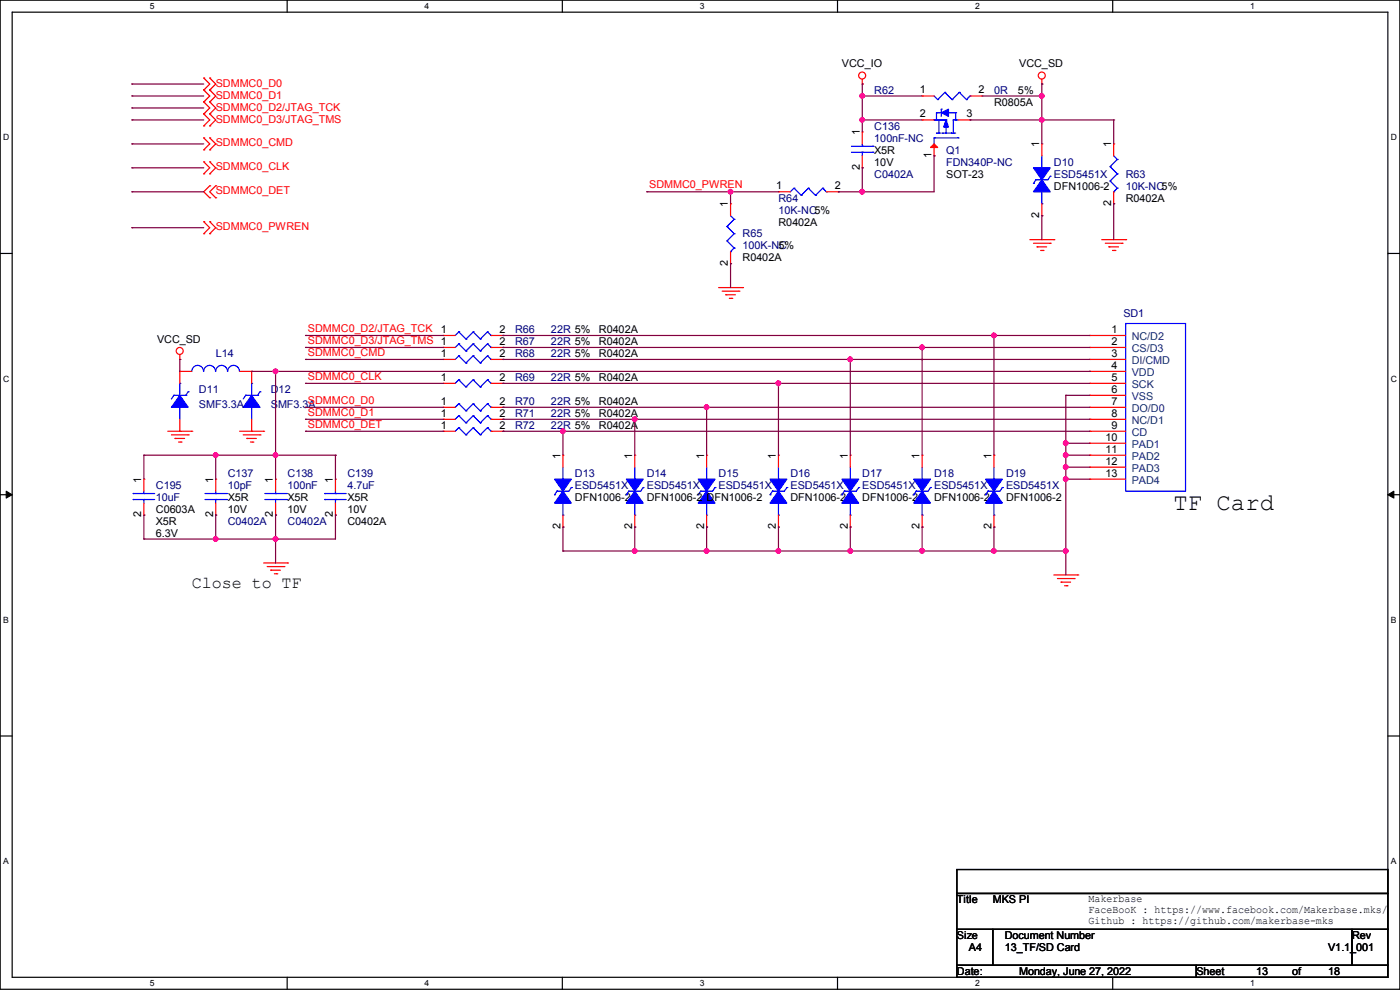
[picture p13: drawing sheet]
<svg xmlns="http://www.w3.org/2000/svg" width="297mm" height="210mm" viewBox="0 0 297 210" stroke-linecap="round" stroke-linejoin="round" font-family="sans-serif">
<defs><g id="words">
<text font-size="5.1" x="249" y="108.2">TF Card</text>
<text font-size="3.6" x="40.7" y="124.8">Close to TF</text>
<g font-size="2.3">
<text x="178.6" y="14.3">VCC_IO</text>
<text x="216.2" y="14.3">VCC_SD</text>
<text x="195.1" y="19.8">1</text>
<text x="207.6" y="19.8">2</text>
<text x="210.9" y="22.4">R0805A</text>
<text x="216" y="19.9">5%</text>
<text x="182.4" y="28.7" transform="rotate(-90 182.4 28.7)">1</text>
<text x="195.1" y="24.9">2</text>
<text x="205" y="24.9">3</text>
<text x="185.5" y="32.6">X5R</text>
<text x="185.5" y="35.1">10V</text>
<text x="197.6" y="33.6" transform="rotate(-90 197.6 33.6)">1</text>
<text x="220.5" y="31.3" transform="rotate(-90 220.5 31.3)">1</text>
<text x="235.7" y="31.3" transform="rotate(-90 235.7 31.3)">1</text>
<text x="164.6" y="40.1">1</text>
<text x="177.1" y="40.1">2</text>
<text x="182.4" y="36.1" transform="rotate(-90 182.4 36.1)">2</text>
<text x="200.7" y="37.7">SOT-23</text>
<text x="223.6" y="40.2">DFN1006-2</text>
<text x="154.4" y="44" transform="rotate(-90 154.4 44)">1</text>
<text x="165.2" y="47.8">R0402A</text>
<text x="220.5" y="46.3" transform="rotate(-90 220.5 46.3)">2</text>
<text x="235.7" y="43.7" transform="rotate(-90 235.7 43.7)">2</text>
<text x="238.8" y="42.8">R0402A</text>
<text x="165.2" y="52.9">5%</text>
<text x="154.4" y="56.4" transform="rotate(-90 154.4 56.4)">2</text>
<text x="157.5" y="55.5">R0402A</text>
<text x="93.5" y="70.6">1</text>
<text x="106" y="70.6">2</text>
<text x="127" y="70.7">R0402A</text>
<text x="235.8" y="70.6">1</text>
<text x="33.3" y="72.7">VCC_SD</text>
<text x="93.5" y="75.7">1</text>
<text x="106" y="73.2">2</text>
<text x="106" y="75.7">2</text>
<text x="127" y="73.2">R0402A</text>
<text x="127" y="75.8">R0402A</text>
<text x="235.8" y="73.2">2</text>
<text x="235.8" y="75.7">3</text>
<text x="93.5" y="80.8">1</text>
<text x="106" y="80.8">2</text>
<text x="127" y="80.9">R0402A</text>
<text x="235.8" y="78.2">4</text>
<text x="235.8" y="80.8">5</text>
<text x="235.8" y="83.3">6</text>
<text x="93.5" y="85.9">1</text>
<text x="93.5" y="88.4">1</text>
<text x="106" y="85.9">2</text>
<text x="106" y="88.4">2</text>
<text x="127" y="85.9">R0402A</text>
<text x="127" y="88.5">R0402A</text>
<text x="235.8" y="85.9">7</text>
<text x="235.8" y="88.4">8</text>
<text x="93.5" y="90.9">1</text>
<text x="106" y="90.9">2</text>
<text x="127" y="91">R0402A</text>
<text x="234.5" y="93.5">10</text>
<text x="235.8" y="90.9">9</text>
<text x="118.9" y="97.3" transform="rotate(-90 118.9 97.3)">1</text>
<text x="134.1" y="97.3" transform="rotate(-90 134.1 97.3)">1</text>
<text x="149.4" y="97.3" transform="rotate(-90 149.4 97.3)">1</text>
<text x="164.6" y="97.3" transform="rotate(-90 164.6 97.3)">1</text>
<text x="179.8" y="97.3" transform="rotate(-90 179.8 97.3)">1</text>
<text x="195.1" y="97.3" transform="rotate(-90 195.1 97.3)">1</text>
<text x="210.3" y="97.3" transform="rotate(-90 210.3 97.3)">1</text>
<text x="234.5" y="96">11</text>
<text x="234.5" y="98.6">12</text>
<text x="234.5" y="101.1">13</text>
<text x="30" y="102.4" transform="rotate(-90 30 102.4)">1</text>
<text x="45.2" y="102.4" transform="rotate(-90 45.2 102.4)">1</text>
<text x="48.3" y="106.3">X5R</text>
<text x="57.9" y="102.4" transform="rotate(-90 57.9 102.4)">1</text>
<text x="61" y="106.3">X5R</text>
<text x="70.6" y="102.4" transform="rotate(-90 70.6 102.4)">1</text>
<text x="73.7" y="106.3">X5R</text>
<text x="122" y="106.3">DFN1006-2</text>
<text x="137.2" y="106.3">DFN1006-2 DFN1006-2</text>
<text x="167.7" y="106.3">DFN1006-2</text>
<text x="182.9" y="106.3">DFN1006-2</text>
<text x="198.2" y="106.3">DFN1006-2</text>
<text x="213.4" y="106.3">DFN1006-2</text>
<text x="30" y="109.8" transform="rotate(-90 30 109.8)">2</text>
<text x="33.1" y="108.8">C0603A</text>
<text x="33.1" y="111.3">X5R</text>
<text x="33.1" y="113.9">6.3V</text>
<text x="45.2" y="109.8" transform="rotate(-90 45.2 109.8)">2</text>
<text x="48.3" y="108.8">10V</text>
<text x="57.9" y="109.8" transform="rotate(-90 57.9 109.8)">2</text>
<text x="61" y="108.8">10V</text>
<text x="70.6" y="109.8" transform="rotate(-90 70.6 109.8)">2</text>
<text x="73.7" y="111.3">C0402A</text>
<text x="73.7" y="108.8">10V</text>
<text x="118.9" y="112.3" transform="rotate(-90 118.9 112.3)">2</text>
<text x="134.1" y="112.3" transform="rotate(-90 134.1 112.3)">2</text>
<text x="149.4" y="112.3" transform="rotate(-90 149.4 112.3)">2</text>
<text x="164.6" y="112.3" transform="rotate(-90 164.6 112.3)">2</text>
<text x="179.8" y="112.3" transform="rotate(-90 179.8 112.3)">2</text>
<text x="195.1" y="112.3" transform="rotate(-90 195.1 112.3)">2</text>
<text x="210.3" y="112.3" transform="rotate(-90 210.3 112.3)">2</text>
<text x="203" y="191.6">Title</text>
<text x="210.6" y="191.6">MKS PI</text>
<text x="230.9" y="191.4">Makerbase</text>
<text x="230.9" y="193.7">FaceBooK : https://www.facebook.com/Makerbase.mks/</text>
<text x="230.9" y="196">Github : https://github.com/makerbase-mks</text>
<text x="203" y="199.2">Size</text>
<text x="205.5" y="201.8">A4</text>
<text x="213.2" y="199.2">Document Number</text>
<text x="213.2" y="201.8">13_TF/SD Card</text>
<text x="281.7" y="201.8">V1.1_001</text>
<text x="286.8" y="199.2">Rev</text>
<text x="203" y="206.8">Date:</text>
<text x="216.2" y="206.8">Monday, June 27, 2022</text>
<text x="253.8" y="206.8">Sheet</text>
<text x="266.5" y="206.8">13</text>
<text x="274.1" y="206.8">of</text>
<text x="281.7" y="206.8">18</text>
</g>
<g font-size="2.3" fill="#f00">
<text x="45.8" y="23.5">SDMMC0_D2/JTAG_TCK</text>
<text x="45.8" y="20.9">SDMMC0_D1</text>
<text x="45.8" y="18.4">SDMMC0_D0</text>
<text x="45.8" y="26">SDMMC0_D3/JTAG_TMS</text>
<text x="45.8" y="31.1">SDMMC0_CMD</text>
<text x="45.8" y="36.2">SDMMC0_CLK</text>
<text x="45.8" y="41.2">SDMMC0_DET</text>
<text x="137.7" y="40">SDMMC0_PWREN</text>
<text x="45.8" y="48.9">SDMMC0_PWREN</text>
<text x="65.3" y="70.4">SDMMC0_D2/JTAG_TCK</text>
<text x="65.3" y="73">SDMMC0_D3/JTAG_TMS 1</text>
<text x="65.3" y="75.5">SDMMC0_CMD</text>
<text x="65.3" y="80.6">SDMMC0_CLK</text>
<text x="65.3" y="85.7">SDMMC0_D0</text>
<text x="65.3" y="88.2">SDMMC0_D1</text>
<text x="65.3" y="90.8">SDMMC0_DET</text>
</g>
<g font-size="2.3" fill="#000080">
<text x="185.5" y="19.9">R62</text>
<text x="210.9" y="19.9">0R</text>
<text x="185.5" y="27.5">C136</text>
<text x="185.5" y="30.1">100nF-NC</text>
<text x="200.7" y="32.6">Q1</text>
<text x="200.7" y="35.1">FDN340P-NC</text>
<text x="223.6" y="35.1">D10</text>
<text x="185.5" y="37.7">C0402A</text>
<text x="223.6" y="37.7">ESD5451X</text>
<text x="238.8" y="37.7">R63</text>
<text x="238.8" y="40.2">10K-NC5%</text>
<text x="165.2" y="42.8">R64</text>
<text x="165.2" y="45.3">10K-NC5%</text>
<text x="157.5" y="50.4">R65</text>
<text x="157.5" y="52.9">100K-NC</text>
<text x="109.3" y="70.7">R66</text>
<text x="116.9" y="70.7">22R 5%</text>
<text x="238.3" y="67.1">SD1</text>
<text x="45.8" y="75.8">L14</text>
<text x="109.3" y="73.2">R67</text>
<text x="109.3" y="75.8">R68</text>
<text x="116.9" y="73.2">22R 5%</text>
<text x="116.9" y="75.8">22R 5%</text>
<text x="42.2" y="83.4">D11</text>
<text x="57.5" y="83.4">D12</text>
<text x="109.3" y="80.9">R69</text>
<text x="116.9" y="80.9">22R 5%</text>
<text x="42.2" y="86.4">SMF3.3A</text>
<text x="57.5" y="86.4">SMF3.3A</text>
<text x="109.3" y="85.9">R70</text>
<text x="109.3" y="88.5">R71</text>
<text x="116.9" y="85.9">22R 5%</text>
<text x="116.9" y="88.5">22R 5%</text>
<text x="109.3" y="91">R72</text>
<text x="116.9" y="91">22R 5%</text>
<text x="48.3" y="101.2">C137</text>
<text x="61" y="101.2">C138</text>
<text x="73.7" y="101.2">C139</text>
<text x="122" y="101.2">D13</text>
<text x="137.2" y="101.2">D14</text>
<text x="152.5" y="101.2">D15</text>
<text x="167.7" y="101.2">D16</text>
<text x="182.9" y="101.2">D17</text>
<text x="198.2" y="101.2">D18</text>
<text x="213.4" y="101.2">D19</text>
<text x="33.1" y="103.7">C195</text>
<text x="33.1" y="106.3">10uF</text>
<text x="48.3" y="103.7">10pF</text>
<text x="61" y="103.7">100nF</text>
<text x="73.7" y="103.7">4.7uF</text>
<text x="122" y="103.7">ESD5451X</text>
<text x="137.2" y="103.7">ESD5451X</text>
<text x="152.5" y="103.7">ESD5451X</text>
<text x="167.7" y="103.7">ESD5451X</text>
<text x="182.9" y="103.7">ESD5451X</text>
<text x="198.2" y="103.7">ESD5451X</text>
<text x="213.4" y="103.7">ESD5451X</text>
<text x="48.3" y="111.3">C0402A</text>
<text x="61" y="111.3">C0402A</text>
</g>
<g font-size="2.3" fill="#004080">
<text x="240.1" y="72.2">NC/D2</text>
<text x="240.1" y="74.8">CS/D3</text>
<text x="240.1" y="77.3">DI/CMD</text>
<text x="240.1" y="79.8">VDD</text>
<text x="240.1" y="82.4">SCK</text>
<text x="240.1" y="84.9">VSS</text>
<text x="240.1" y="87.5">DO/D0</text>
<text x="240.1" y="90">NC/D1</text>
<text x="240.1" y="92.5">CD</text>
<text x="240.1" y="95.1">PAD1</text>
<text x="240.1" y="97.6">PAD2</text>
<text x="240.1" y="100.2">PAD3</text>
<text x="240.1" y="102.7">PAD4</text>
</g>
<g font-size="1.8">
<text x="31.8" y="1.9">5</text>
<text x="90.1" y="1.9">4</text>
<text x="148.5" y="1.9">3</text>
<text x="206.8" y="1.9">2</text>
<text x="265.2" y="1.9">1</text>
<text x=".7" y="29.8">D</text>
<text x="295.1" y="29.8">D</text>
<text x=".7" y="80.9">C</text>
<text x="295.1" y="80.9">C</text>
<text x=".7" y="132.1">B</text>
<text x="295.1" y="132.1">B</text>
<text x=".7" y="183.3">A</text>
<text x="295.1" y="183.3">A</text>
<text x="31.8" y="209.2">5</text>
<text x="90.1" y="209.2">4</text>
<text x="148.5" y="209.2">3</text>
<text x="206.8" y="209.2">2</text>
<text x="265.2" y="209.2">1</text>
</g>
</g></defs>
<path d="M0 0h297v209.8h-297zM2.6 2.6h291.8v204.7h-291.8z" fill="none" stroke="#000" stroke-width=".25"/>
<g fill="#fff">
<path d="M31.7 .3h1v2h-1z"/>
<path d="M31.7 207.6h1v2h-1z"/>
</g>
<path d="M60.9 0v2.6M60.9 207.3v2.5" fill="none" stroke="#000" stroke-width=".25"/>
<g fill="#fff">
<path d="M90.1 .3h1v2h-1z"/>
<path d="M90.1 207.6h1v2h-1z"/>
</g>
<path d="M119.3 0v2.6M119.3 207.3v2.5" fill="none" stroke="#000" stroke-width=".25"/>
<g fill="#fff">
<path d="M148.5 .3h.9v2h-.9z"/>
<path d="M148.5 207.6h.9v2h-.9z"/>
</g>
<path d="M177.7 0v2.6M177.7 207.3v2.5" fill="none" stroke="#000" stroke-width=".25"/>
<g fill="#fff">
<path d="M206.8 .3h1v2h-1z"/>
<path d="M206.8 207.6h1v2h-1z"/>
</g>
<path d="M236.1 0v2.6M236.1 207.3v2.5" fill="none" stroke="#000" stroke-width=".25"/>
<g fill="#fff">
<path d="M265.2 .3h1v2h-1z"/>
<path d="M265.2 207.6h1v2h-1z"/>
<path d="M.7 28.2h1.2v1.9h-1.2z"/>
<path d="M295.1 28.2h1.2v1.9h-1.2z"/>
<path d="M.7 79.3h1.2v2h-1.2z"/>
<path d="M295.1 79.3h1.2v2h-1.2z"/>
</g>
<path d="M0 53.8h2.6M294.4 53.8h2.6" fill="none" stroke="#000" stroke-width=".25"/>
<g fill="#fff">
<path d="M.7 130.5h1.2v2h-1.2z"/>
<path d="M295.1 130.5h1.1v2h-1.1z"/>
</g>
<path d="M0 104.9h2.6M294.4 104.9h2.6" fill="none" stroke="#000" stroke-width=".25"/>
<path d="M1.3 104.2l1.3 .7-1.3 .8zM294.4 104.9l1.3-.7v1.5z" fill="#000" stroke="#000" stroke-width=".21"/>
<g fill="#fff">
<path d="M.7 181.7h1.2v2h-1.2z"/>
<path d="M295.1 181.7h1.1v2h-1.1z"/>
</g>
<path d="M0 156.1h2.6M294.4 156.1h2.6M203 184.4h91.4v5.1h-91.4zM203 189.5h91.4v7.6h-91.4zM203 197.1h7.6v7.7h-7.6zM210.6 197.1h76.2v7.7h-76.2zM286.8 197.1h7.6v7.7h-7.6zM203 204.8h50.8v2.5h-50.8zM253.8 204.8h40.6v2.5h-40.6z" fill="none" stroke="#000" stroke-width=".25"/>
<g fill="none" stroke="#f00" stroke-width=".25">
<path d="M43.2 19.1h.1M43.2 16.6h.1M43.2 19.1l1.3 1.3-1.3 1.2M43.2 16.6l1.3 1.2-1.3 1.3M44.5 19.1h.1M44.5 16.6h.1M44.5 19.1l1.3 1.3-1.3 1.2M44.5 16.6l1.3 1.2-1.3 1.3M182.9 17.8h.1M182.9 16.8v1M221 17.8h.1M221 16.8v1"/>
<path d="M43.2 36.9h.1M43.2 34.3h.1M43.2 31.8h.1M43.2 29.3h.1M43.2 24.2h.1M43.2 21.6h.1M43.2 26.7h.1M43.2 34.3l1.3 1.3-1.3 1.3M43.2 29.3l1.3 1.2-1.3 1.3M43.2 21.6l1.3 1.3-1.3 1.3M43.2 24.2l1.3 1.2-1.3 1.3M44.5 36.9h.1"/>
<path d="M44.5 34.3h.1M44.5 31.8h.1M44.5 29.3h.1M44.5 39.4h.1M44.5 24.2h.1M44.5 21.6h.1M44.5 26.7h.1M44.5 34.3l1.3 1.3-1.3 1.3M44.5 29.3l1.3 1.2-1.3 1.3M44.5 39.4l-1.3 1.3 1.3 1.3M44.5 21.6l1.3 1.3-1.3 1.3M44.5 24.2l1.3 1.2-1.3 1.3"/>
<path d="M45.8 39.4h.1M45.8 39.4l-1.3 1.3 1.3 1.3M182.9 28h.1M182.9 35.6h.1M182.9 28v2.5M182.9 33.1v2.5M195.6 20.4h.1M195.6 25.4h.1M195.6 20.4h2.6M195.6 25.4h2.6M198.2 33.1h.1M198.2 30.5v2.6"/>
<path d="M203.2 25.4h2.6M205.8 25.4h.1M205.8 20.4h2.5M208.3 20.4h.1M221 30.5h.1M221 30.5v2.6M236.3 30.5h.1M236.3 30.5v2.6M43.2 49.6h.1M43.2 47h.1M43.2 47l1.3 1.3-1.3 1.3M44.5 42h.1"/>
<path d="M44.5 49.6h.1M44.5 47h.1M44.5 47l1.3 1.3-1.3 1.3M45.8 42h.1M155 43.2h.1M155 55.9h.1M155 43.2v2.6M155 53.4v2.5M165.1 40.7h.1M165.1 40.7h2.6M175.3 40.7h2.5M177.8 40.7h.1"/>
<path d="M218.5 50.8h5.1M219.2 51.6h3.6M220 52.4h.1M220 52.4h2M220.8 53.1h.5M221 45.8h.1M221 43.2v2.6M221.3 53.1h.1M222.8 51.6h.1M223.6 50.8h.1M233.7 50.8h5.1M234.5 51.6h3.5"/>
<path d="M235.2 52.4h.1M235.2 52.4h2.1M236 53.1h.5M236.3 43.2h.1M236.3 40.7v2.5M236.5 53.1h.1M238 51.6h.1M238.8 50.8h.1M38.1 76.2h.1M38.1 78.8h.1M38.1 75.2v1M38.1 78.8v2.5"/>
<path d="M38.1 78.8h2.6M50.8 78.8h2.6M53.4 78.8h.1M53.4 78.8v2.5M94 71.2h.1M94 73.7h.1M94 76.2h.1M94 71.2h2.6M94 73.7h2.6M94 76.2h2.6M104.2 71.2h2.5M104.2 73.7h2.5"/>
<path d="M104.2 76.2h2.5M106.7 71.2h.1M106.7 73.7h.1M106.7 76.2h.1M152.4 61h5.1M153.2 61.8h3.6M154 62.5h.1M154 62.5h2M154.7 63.3h.5M155.2 63.3h.1M156.8 61.8h.1M157.5 61h.1"/>
<path d="M231.2 71.2h.1M231.2 73.7h.1M231.2 76.2h.1M231.2 78.8h.1M231.2 71.2h7.6M231.2 73.7h7.6M231.2 76.2h7.6M231.2 78.8h7.6M35.6 91.5h5.1M36.4 92.2h3.5M37.1 93h.1M37.1 93h2.1"/>
<path d="M37.9 93.8h.5M38.1 91.5h.1M38.1 88.9v2.6M38.4 93.8h.1M39.9 92.2h.1M40.7 91.5h.1M50.8 91.5h5.1M51.6 92.2h3.6M52.4 93h.1M52.4 93h2M53.1 93.8h.5M53.4 91.5h.1"/>
<path d="M53.4 88.9v2.6M53.6 93.8h.1M55.2 92.2h.1M55.9 91.5h.1M94 86.4h.1M94 88.9h.1M94 91.5h.1M94 81.3h.1M94 91.5h2.6M94 86.4h2.6M94 88.9h2.6M94 81.3h2.6"/>
<path d="M104.2 91.5h2.5M104.2 86.4h2.5M104.2 88.9h2.5M104.2 81.3h2.5M106.7 86.4h.1M106.7 88.9h.1M106.7 91.5h.1M106.7 81.3h.1M119.4 96.6h.1M119.4 96.6v2.5M134.7 96.6h.1M134.7 96.6v2.5"/>
<path d="M149.9 96.6h.1M149.9 96.6v2.5M165.1 96.6h.1M165.1 96.6v2.5M180.4 96.6h.1M180.4 96.6v2.5M195.6 96.6h.1M195.6 96.6v2.5M210.9 96.6h.1M210.9 96.6v2.5M231.2 81.3h.1M231.2 83.9h.1"/>
<path d="M231.2 86.4h.1M231.2 88.9h.1M231.2 91.5h.1M231.2 94h.1M231.2 96.6h.1M231.2 99.1h.1M231.2 91.5h7.6M231.2 86.4h7.6M231.2 88.9h7.6M231.2 81.3h7.6M231.2 83.9h7.6M231.2 94h7.6"/>
<path d="M231.2 96.6h7.6M231.2 99.1h7.6M30.5 101.6h.1M30.5 109.3h.1M30.5 101.6v2.6M30.5 106.7v2.6M45.8 101.6h.1M45.8 109.3h.1M45.8 101.6v2.6M45.8 106.7v2.6M55.9 119.4h5.1M58.5 101.6h.1"/>
<path d="M58.5 109.3h.1M58.5 101.6v2.6M58.5 106.7v2.6M61 119.4h.1M71.2 101.6h.1M71.2 109.3h.1M71.2 101.6v2.6M71.2 106.7v2.6M119.4 111.8h.1M119.4 109.3v2.5M134.7 111.8h.1M134.7 109.3v2.5"/>
<path d="M149.9 111.8h.1M149.9 109.3v2.5M165.1 111.8h.1M165.1 109.3v2.5M180.4 111.8h.1M180.4 109.3v2.5M195.6 111.8h.1M195.6 109.3v2.5M210.9 111.8h.1M210.9 109.3v2.5M231.2 101.6h.1M231.2 101.6h7.6"/>
<path d="M56.7 120.2h3.5M57.4 120.9h.1M57.4 120.9h2.1M58.2 121.7h.5M58.7 121.7h.1M60.2 120.2h.1M223.6 122h5M224.3 122.7h3.6M225.1 123.5h.1M225.1 123.5h2M225.8 124.2h.6M226.4 124.2h.1"/>
<path d="M227.9 122.7h.1M228.6 122h.1"/>
<circle cx="182.9" cy="16" r=".74"/>
<circle cx="221" cy="16" r=".74"/>
<circle cx="38.1" cy="74.4" r=".74"/>
</g>
<g fill="none" stroke="#00f" stroke-width=".25">
<path d="M200.4 19.6h.1M200.4 19.6l-1.5 1.5M200.4 19.6l1.6 1.5M203.5 19.6h.1M203.5 19.6l-1.5 1.5M203.5 19.6l1.5 1.5M168.4 39.9h.1M168.4 39.9l-.7 .8M168.4 39.9l1.6 1.5M171.5 39.9h.1M171.5 39.9l-1.5 1.5M171.5 39.9l1.5 1.5"/>
<path d="M174.5 39.9h.1M174.5 39.9l-1.5 1.5M174.5 39.9l.8 .8M180.6 32.3h4.6M180.6 31h4.6M182.9 31h.1M182.9 32.3h.1M182.9 30.5v.5M182.9 32.3v.8M185.2 32.3h.1M185.2 31h.1M198.2 25.4h.1"/>
<path d="M198.2 29.3h.1M198.2 20.4l.7 .7M198.2 25.4h2.5M198.2 29.3v1.2M198.2 29.3h5M198.7 28.2h.1M198.7 23.9h.1M198.7 25.4h.1M198.7 28.2h1M198.7 23.9h1M198.7 23.9v1.5M198.9 21.1h.1"/>
<path d="M199.2 25.4h.1M199.2 25.4v2.8M199.7 23.2h.1M199.7 23.2v1.5M199.9 28.2h.1M199.9 28.2h1.6M200.7 25.4h.1M200.7 26.7h.1M200.7 25.4v1.1M200.7 26.7v1.5M201.2 23.9h.1M201.2 23.9h1.5"/>
<path d="M201.7 28.2h.1M201.7 28.2h1M202 21.1h.1M202.2 28.2h.1M202.2 25.4h.1M202.2 25.4h1M202.2 25.4v2.8M202.7 25.4h.1M202.7 23.9h.1M202.7 23.9v1.5M203.2 29.3h.1M205 21.1h.1"/>
<path d="M205.8 20.4h.1M205.8 20.4l-.8 .7M219.2 38.9h.1M219.8 38.1h.1M219.8 38.1l-.6 .8M221 35.6h.1M221 33.1v2.5M222.8 37.4h.1M222.8 37.4l-.5 .7h-2.5M235.5 35.3h.1M235.5 38.4h.1M235.5 35.3l1.5 1.6"/>
<path d="M235.5 38.4l1.5 1.5M236.3 33.1l.7 .7M237 33.8h.1M237 36.9h.1M237 39.9h.1M237 33.8l-1.5 1.5M237 36.9l-1.5 1.5M237 39.9l-.7 .8M154.2 48h.1M154.2 51.1h.1M154.2 48l1.5 1.6M154.2 51.1l1.5 1.5"/>
<path d="M155 53.4h.1M155 45.8l.7 .7M155.7 46.5h.1M155.7 49.6h.1M155.7 52.6h.1M155.7 46.5l-1.5 1.5M155.7 49.6l-1.5 1.5M155.7 52.6l-.7 .8M170 41.4h.1M173 41.4h.1M175.3 40.7h.1M221 43.2h.1"/>
<path d="M221 40.7v2.5M236.3 40.7h.1M40.7 78.8a1.25 1.25 0 0 1 1.2-1.3 1.25 1.25 0 0 1 1.3 1.3M43.2 78.8a1.25 1.25 0 0 1 1.3-1.3 1.25 1.25 0 0 1 1.2 1.3M45.8 78.8a1.25 1.25 0 0 1 1.2-1.3 1.25 1.25 0 0 1 1.3 1.3M48.3 78.8a1.25 1.25 0 0 1 1.3-1.3 1.25 1.25 0 0 1 1.2 1.3M97.3 70.4h.1M97.3 72.9h.1M97.3 75.5h.1M97.3 70.4l-.7 .8M97.3 70.4l1.5 1.5M97.3 72.9l-.7 .8"/>
<path d="M97.3 72.9l1.5 1.6M97.3 75.5l-.7 .7M97.3 75.5l1.5 1.5M98.8 71.9h.1M98.8 74.5h.1M98.8 77h.1M100.4 70.4h.1M100.4 72.9h.1M100.4 75.5h.1M100.4 70.4l-1.6 1.5M100.4 70.4l1.5 1.5M100.4 72.9l-1.6 1.6"/>
<path d="M100.4 72.9l1.5 1.6M100.4 75.5l-1.6 1.5M100.4 75.5l1.5 1.5M101.9 71.9h.1M101.9 74.5h.1M101.9 77h.1M103.4 70.4h.1M103.4 72.9h.1M103.4 75.5h.1M103.4 70.4l-1.5 1.5M103.4 70.4l.8 .8M103.4 72.9l-1.5 1.6"/>
<path d="M103.4 72.9l.8 .8M103.4 75.5l-1.5 1.5M103.4 75.5l.8 .7M104.2 71.2h.1M104.2 73.7h.1M104.2 76.2h.1M238.8 68.6h12.7v35.6h-12.7zM36.9 83.9h.1M36.9 83.9h2.5M36.9 83.9l-.5 .7M38.1 86.4h.1M38.1 81.3h.1"/>
<path d="M38.1 81.3v2.6M38.1 86.4v2.5M39.4 83.9h.1M39.9 83.1h.1M39.9 83.1l-.5 .8M52.1 83.9h.1M52.1 83.9l-.5 .7M52.1 83.9h2.6M53.4 86.4h.1M53.4 81.3h.1M53.4 81.3v2.6M53.4 86.4v2.5"/>
<path d="M54.7 83.9h.1M55.2 83.1h.1M55.2 83.1l-.5 .8M97.3 85.6h.1M97.3 88.2h.1M97.3 90.7h.1M97.3 80.6h.1M97.3 85.6l-.7 .8M97.3 85.6l1.5 1.6M97.3 88.2l-.7 .7M97.3 88.2l1.5 1.5M97.3 90.7l-.7 .8"/>
<path d="M97.3 90.7l1.5 1.5M97.3 80.6l-.7 .7M97.3 80.6l1.5 1.5M98.8 87.2h.1M98.8 89.7h.1M98.8 92.2h.1M98.8 82.1h.1M100.4 85.6h.1M100.4 88.2h.1M100.4 90.7h.1M100.4 80.6h.1M100.4 85.6l-1.6 1.6"/>
<path d="M100.4 85.6l1.5 1.6M100.4 88.2l-1.6 1.5M100.4 88.2l1.5 1.5M100.4 90.7l-1.6 1.5M100.4 90.7l1.5 1.5M100.4 80.6l-1.6 1.5M100.4 80.6l1.5 1.5M101.9 87.2h.1M101.9 89.7h.1M101.9 92.2h.1M101.9 82.1h.1M103.4 85.6h.1"/>
<path d="M103.4 88.2h.1M103.4 90.7h.1M103.4 80.6h.1M103.4 85.6l-1.5 1.6M103.4 85.6l.8 .8M103.4 88.2l-1.5 1.5M103.4 88.2l.8 .7M103.4 90.7l-1.5 1.5M103.4 90.7l.8 .8M103.4 80.6l-1.5 1.5M103.4 80.6l.8 .7M104.2 86.4h.1"/>
<path d="M104.2 88.9h.1M104.2 91.5h.1M104.2 81.3h.1M119.4 99.1v2.5M134.7 99.1v2.5M149.9 99.1v2.5M165.1 99.1v2.5M180.4 99.1v2.5M195.6 99.1v2.5M210.9 99.1v2.5M28.2 106h.1M28.2 104.7h.1"/>
<path d="M28.2 106h4.6M28.2 104.7h4.6M30.5 104.7h.1M30.5 106h.1M30.5 104.2v.5M30.5 106v.7M43.5 106h4.5M43.5 104.7h4.5M45.8 104.7h.1M45.8 106h.1M45.8 104.2v.5M45.8 106v.7"/>
<path d="M48 106h.1M48 104.7h.1M56.2 106h4.5M56.2 104.7h4.5M58.5 104.7h.1M58.5 106h.1M58.5 104.2v.5M58.5 106v.7M60.7 106h.1M60.7 104.7h.1M68.9 106h.1M68.9 104.7h.1"/>
<path d="M68.9 106h4.5M68.9 104.7h4.5M71.2 104.7h.1M71.2 106h.1M71.2 104.2v.5M71.2 106v.7M117.6 104.9h.1M118.2 104.2h.1M118.2 104.2l-.6 .7M119.4 101.6h.1M119.4 109.3h.1M119.4 106.7v2.6"/>
<path d="M121.2 103.4h.1M121.2 103.4l-.5 .8h-2.5M132.9 104.9h.1M133.4 104.2h.1M133.4 104.2l-.5 .7M134.7 101.6h.1M134.7 109.3h.1M134.7 106.7v2.6M136.4 103.4h.1M136.4 103.4l-.5 .8h-2.5M148.1 104.9h.1M148.6 104.2h.1"/>
<path d="M148.6 104.2l-.5 .7M149.9 101.6h.1M149.9 109.3h.1M149.9 106.7v2.6M151.7 103.4h.1M151.7 103.4l-.5 .8h-2.6M163.4 104.9h.1M163.9 104.2h.1M163.9 104.2l-.5 .7M165.1 101.6h.1M165.1 109.3h.1M165.1 106.7v2.6"/>
<path d="M166.9 103.4h.1M166.9 103.4l-.5 .8h-2.5M178.6 104.9h.1M179.1 104.2h.1M179.1 104.2l-.5 .7M180.4 101.6h.1M180.4 109.3h.1M180.4 106.7v2.6M182.2 103.4h.1M182.2 103.4l-.5 .8h-2.6M193.8 104.9h.1M194.4 104.2h.1"/>
<path d="M194.4 104.2l-.6 .7M195.6 101.6h.1M195.6 109.3h.1M195.6 106.7v2.6M197.4 103.4h.1M197.4 103.4l-.5 .8h-2.5M209.1 104.9h.1M209.6 104.2h.1M209.6 104.2l-.5 .7M210.9 101.6h.1M210.9 109.3h.1M210.9 106.7v2.6"/>
<path d="M212.6 103.4h.1M212.6 103.4l-.5 .8h-2.5"/>
</g>
<g fill="#00f" stroke="#00f" stroke-width=".25">
<path d="M200.7 25.4l.5 1.6h-1z"/>
<path d="M199.7 23.9l1.5-.7v1.5z"/>
<path d="M148.1 101.6h3.6l-1.8 2.6z" fill-rule="evenodd"/>
<path d="M149.9 104.2l1.8 2.5h-3.6z" fill-rule="evenodd"/>
<path d="M53.4 83.9l1.8 2.5h-3.6z" fill-rule="evenodd"/>
<path d="M117.6 101.6h3.6l-1.8 2.6z" fill-rule="evenodd"/>
<path d="M119.4 104.2l1.8 2.5h-3.6z" fill-rule="evenodd"/>
<path d="M163.4 101.6h3.5l-1.8 2.6z" fill-rule="evenodd"/>
<path d="M165.1 104.2l1.8 2.5h-3.5z" fill-rule="evenodd"/>
<path d="M178.6 101.6h3.6l-1.8 2.6z" fill-rule="evenodd"/>
<path d="M180.4 104.2l1.8 2.5h-3.6z" fill-rule="evenodd"/>
<path d="M193.8 101.6h3.6l-1.8 2.6z" fill-rule="evenodd"/>
<path d="M195.6 104.2l1.8 2.5h-3.6z" fill-rule="evenodd"/>
<path d="M209.1 101.6h3.5l-1.7 2.6z" fill-rule="evenodd"/>
<path d="M210.9 104.2l1.7 2.5h-3.5z" fill-rule="evenodd"/>
<path d="M219.2 35.6h3.6l-1.8 2.5z" fill-rule="evenodd"/>
<path d="M221 38.1l1.8 2.6h-3.6z" fill-rule="evenodd"/>
<path d="M38.1 83.9l1.8 2.5h-3.5z" fill-rule="evenodd"/>
<path d="M132.9 101.6h3.5l-1.7 2.6z" fill-rule="evenodd"/>
<path d="M134.7 104.2l1.7 2.5h-3.5z" fill-rule="evenodd"/>
</g>
<path d="M197.4 31.3l.8-.8 .7 .8z" fill="#f00" stroke="#f00" stroke-width=".25"/>
<g fill="none" stroke="#800040" stroke-width=".25">
<path d="M28 17.8h.1M28 17.8h15.2M182.9 17.8h.1M182.9 17.8v10.2M221 17.8h.1M221 17.8v12.7M28 35.6h.1M28 30.5h.1M28 25.4h.1M28 22.9h.1M28 20.4h.1M28 25.4h15.2"/>
<path d="M28 20.4h15.2M28 35.6h15.2M28 30.5h15.2M28 22.9h15.2M182.9 25.4h.1M182.9 35.6h.1M182.9 20.4h.1M182.9 35.6v5.1M182.9 25.4h12.7M182.9 20.4h12.7M198.2 33.1h.1M198.2 33.1v7.6h-20.4"/>
<path d="M205.8 25.4h.1M205.8 25.4h30.5M208.3 20.4h12.7M221 25.4h.1M221 20.4h.1M236.3 25.4h.1M236.3 25.4v5.1M28 40.7h.1M28 48.3h.1M28 40.7h15.2M28 48.3h15.2M137.2 40.7h.1"/>
<path d="M137.2 40.7h27.9M155 40.7h.1M155 55.9h.1M155 40.7v2.5M155 55.9v5.1M177.8 40.7h.1M182.9 40.7h.1M221 45.8h.1M221 45.8v5M236.3 43.2h.1M236.3 43.2v7.6M38.1 76.2h.1"/>
<path d="M38.1 76.2v2.6M53.4 78.8h177.8M58.5 78.8h.1M58.5 78.8v22.8M64.8 71.2h.1M64.8 73.7h.1M64.8 76.2h.1M64.8 76.2h29.2M64.8 71.2h29.2M64.8 73.7h29.2M106.7 71.2h.1M106.7 73.7h.1"/>
<path d="M106.7 76.2h.1M106.7 76.2h124.5M106.7 71.2h124.5M106.7 73.7h124.5M180.4 76.2h.1M180.4 76.2v20.4M195.6 73.7h.1M195.6 73.7v22.9M210.9 71.2h.1M210.9 71.2v25.4M231.2 78.8h.1M30.5 96.6h.1"/>
<path d="M30.5 96.6h40.7M30.5 96.6v5M45.8 96.6h.1M45.8 96.6v5M58.5 96.6h.1M64.8 91.5h.1M64.8 86.4h.1M64.8 81.3h.1M64.8 88.9h.1M64.8 81.3h29.2M64.8 86.4h29.2M64.8 91.5h29.2"/>
<path d="M64.8 88.9h29.2M71.2 96.6h.1M71.2 96.6v5M106.7 86.4h.1M106.7 88.9h.1M106.7 81.3h.1M106.7 91.5h.1M106.7 81.3h124.5M106.7 86.4h124.5M106.7 91.5h124.5M106.7 88.9h124.5M119.4 91.5h.1"/>
<path d="M119.4 91.5v5.1M134.7 88.9h.1M134.7 88.9v7.7M149.9 86.4h.1M149.9 86.4v10.2M165.1 81.3h.1M165.1 81.3v15.3M226.1 83.9h.1M226.1 94h.1M226.1 96.6h.1M226.1 99.1h.1M226.1 96.6h5.1"/>
<path d="M226.1 83.9h5.1M226.1 83.9v38.1M226.1 94h5.1M226.1 99.1h5.1M30.5 114.3h.1M30.5 109.3h.1M30.5 109.3v5M45.8 114.3h.1M45.8 109.3h.1M45.8 109.3v5M58.5 114.3h.1M58.5 109.3h.1"/>
<path d="M58.5 109.3v10.1M71.2 109.3h.1M71.2 109.3v5h-40.7M119.4 116.9h.1M119.4 111.8h.1M119.4 111.8v5.1M119.4 116.9h106.7M134.7 116.9h.1M134.7 111.8h.1M134.7 111.8v5.1M149.9 116.9h.1M149.9 111.8h.1"/>
<path d="M149.9 111.8v5.1M165.1 116.9h.1M165.1 111.8h.1M165.1 111.8v5.1M180.4 116.9h.1M180.4 111.8h.1M180.4 111.8v5.1M195.6 111.8h.1M195.6 116.9h.1M195.6 111.8v5.1M210.9 111.8h.1M210.9 111.8v5.1"/>
<path d="M226.1 116.9h.1M226.1 101.6h.1M226.1 101.6h5.1"/>
</g>
<g fill="#f0f" stroke="#f0f" stroke-width=".25">
<circle cx="182.9" cy="40.7" r=".49"/>
<circle cx="182.9" cy="25.4" r=".49"/>
<circle cx="155" cy="40.7" r=".49"/>
<circle cx="149.9" cy="86.4" r=".49"/>
<circle cx="119.4" cy="91.5" r=".49"/>
<circle cx="58.4" cy="114.3" r=".49"/>
<circle cx="210.8" cy="71.1" r=".49"/>
<circle cx="210.8" cy="116.9" r=".49"/>
<circle cx="195.6" cy="73.7" r=".49"/>
<circle cx="195.6" cy="116.9" r=".49"/>
<circle cx="180.4" cy="116.9" r=".49"/>
<circle cx="165.1" cy="116.9" r=".49"/>
<circle cx="149.9" cy="116.9" r=".49"/>
<circle cx="180.4" cy="76.2" r=".49"/>
<circle cx="134.6" cy="88.9" r=".49"/>
<circle cx="165.1" cy="81.3" r=".49"/>
<circle cx="134.6" cy="116.9" r=".49"/>
<circle cx="221" cy="25.4" r=".49"/>
<circle cx="182.9" cy="20.3" r=".49"/>
<circle cx="221" cy="20.3" r=".49"/>
<circle cx="226.1" cy="94" r=".49"/>
<circle cx="226.1" cy="96.5" r=".49"/>
<circle cx="226.1" cy="99.1" r=".49"/>
<circle cx="226.1" cy="101.6" r=".49"/>
<circle cx="226.1" cy="116.9" r=".49"/>
<circle cx="58.4" cy="96.5" r=".49"/>
<circle cx="58.4" cy="78.8" r=".49"/>
<circle cx="45.7" cy="114.3" r=".49"/>
<circle cx="45.7" cy="96.5" r=".49"/>
</g>
<use href="#words"/>
</svg>
